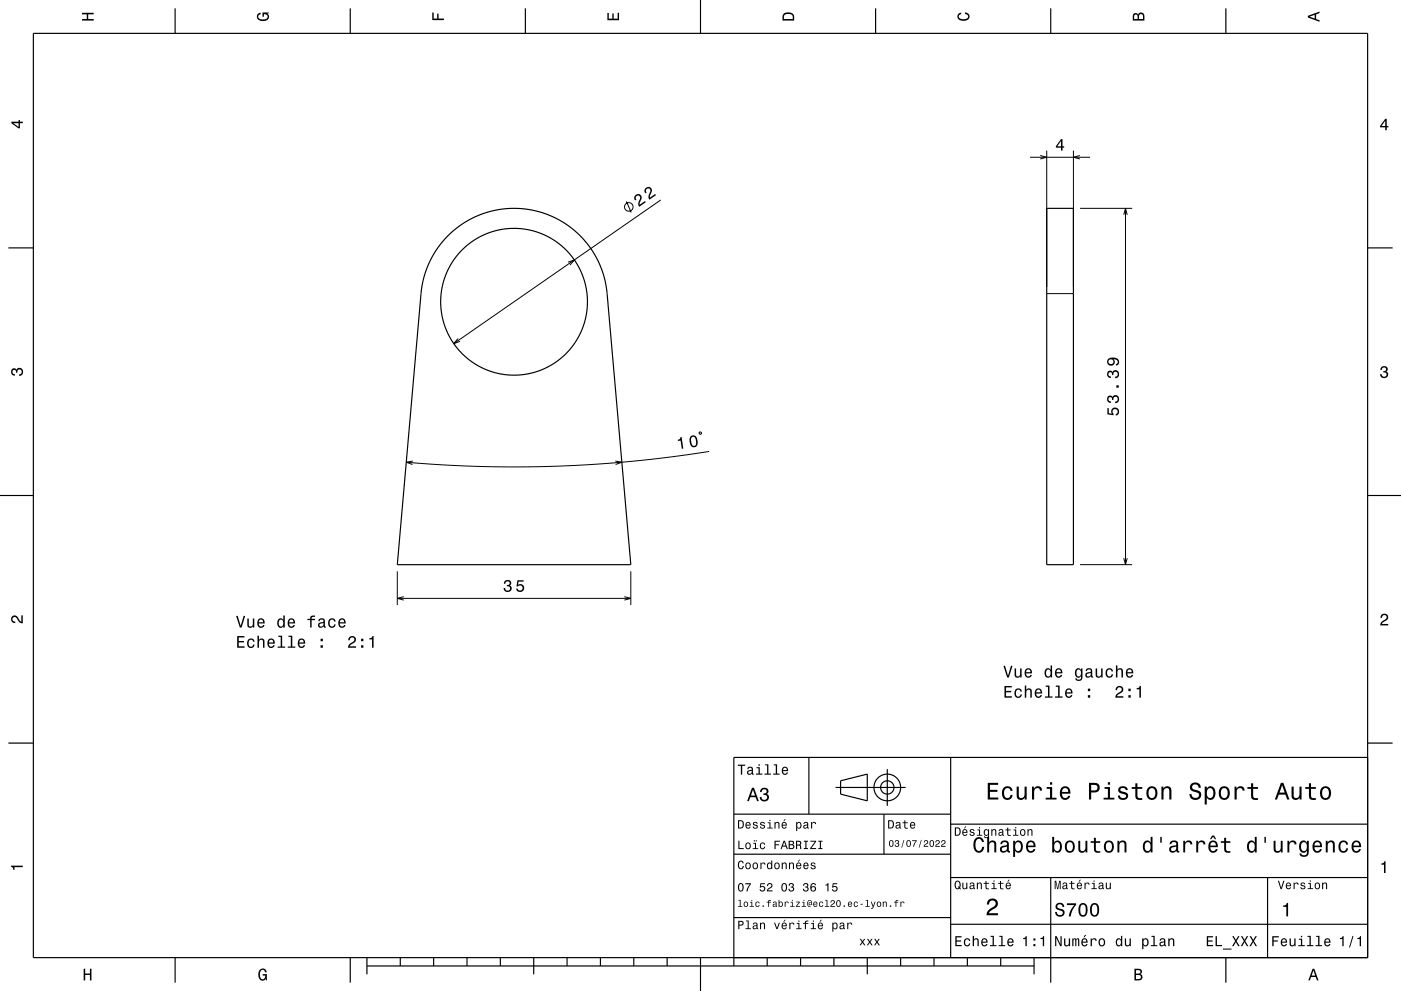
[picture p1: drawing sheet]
<svg xmlns="http://www.w3.org/2000/svg" width="420mm" height="297mm" viewBox="0 0 420 297" stroke-linecap="round" stroke-linejoin="round" font-family="sans-serif">
<g fill="none" stroke="#000" stroke-width=".3">
<path d="M198.1 59.9l-62.1 43.1M308.8 47.1h18M311.9 46.6l1.9 .5-1.9 .5M313.8 45.1v40.9M321.8 45.1v40.9M323.7 46.6l-1.9 .5 1.9 .5M170.3 78.6l1.9-.7-1.3 1.5M187.8 60.4l1.4 3.3M323.8 62.4h15.6M336.9 64.4l.5-2 .5 2M337.4 62.4v106.8M313.8 88h8"/>
<path d="M137.3 101.5l-1.3 1.5 1.9-.7M123.8 138.2l-2 .3 1.9 .7M184.5 138.2l1.9 .3-1.9 .7M209.8 129.5l.5 .1-.2 .5-.5-.1zM212.6 135.3l-10.5 1.5-11.4 1.3-11.7 1-11 .6-11.7 .2-11.3-.1-10.5-.4-12.7-.9M119.1 171.2v10.1M119.1 179.3h70M121 178.8l-1.9 .5 1.9 .5M187.2 178.8l1.9 .5-1.9 .5M189.1 171.2v10.1M323.8 169.2h15.6M336.9 167.3l.5 1.9 .5-1.9"/>
<circle cx="188.5" cy="62" r="1.28"/>
</g>
<g fill="none" stroke="#000" stroke-width=".35">
<path d="M10 10h400v277h-400zM52.5 2.5v7.5M105 2.5v7.5M157.5 2.5v7.5M210 0v10M262.5 2.5v7.5M315 2.5v7.5M367.5 2.5v7.5M2.5 74.3h7.5M134.3 70.6l2.7-2.3 2.4-1.7 2.9-1.5 2.8-1.2 3.3-.9 3.3-.5 2.9-.1 3.3 .3 3.2 .6 3.1 1 2.7 1.2 2.8 1.7 2.8 2.1 2.3 2.3 1.9 2.3 1.9 2.9 2.2 5.1 1.1 5.4 7.2 81.9h-70l7.3-82.8 1-4.4 1.7-4.1 2.3-3.9zM313.8 62.4h8v106.8h-8zM410 74.3h7.5"/>
<path d="M0 148.5h10M410 148.5h10M2.5 222.7h7.5M242.5 227v17M250.5 236h21M252 234l8-2v8l-8-2zM266 230.5v11M285 227v60M410 222.7h7.5M410 227h-190v62.5M220 244h65M220 256h65"/>
<path d="M265 244v12M285 247h125M220 275h65M285 277h125M285 263h125M315 263v31.5M380 263v24M52.5 287v7.5M105 287v7.5M110 289.5h200M110 287v5M120 287v2.5"/>
<path d="M130 287v2.5M140 287v2.5M150 287v2.5M160 287v5M170 287v2.5M180 287v2.5M190 287v2.5M200 287v2.5M210 287v10M230 287v2.5M240 287v2.5M250 287v2.5"/>
<path d="M260 287v5M270 287v2.5M280 287v2.5M290 287v2.5M300 287v2.5M310 287v5M367.5 287v7.5"/>
<circle cx="154.1" cy="90.4" r="22"/>
<circle cx="266" cy="236" r="4"/>
<circle cx="266" cy="236" r="2"/>
</g>
<g fill="#000">
<path d="M24.6 3.8h3.5v.5h-1.7v1.4h1.7v.5h-3.5v-.5h1.4v-1.4h-1.4z" fill-rule="evenodd"/>
<path d="M77.3 4.2l.8-.4v.5l-.3 .1a.68 .68 0 0 0-.4 .6 .68 .68 0 0 0 .4 .6 1.68 1.68 0 0 0 2.4-.6 .93 .93 0 0 0-1.1-.8v.8h-.4v-1.3h1.9v.3l-.5 .1 .4 .4a1.19 1.19 0 0 1-.9 1.7 1.9 1.9 0 0 1-2.6-1.3z" fill-rule="evenodd"/>
<path d="M129.6 3.8h.4v1.8h1.1v-1.5h.4v1.5h1.6v.4h-3.5z" fill-rule="evenodd"/>
<path d="M182.1 3.9h.4v1.7h1.1v-1.6h.4v1.6h1.2v-1.8h.4v2.3h-3.5z" fill-rule="evenodd"/>
<path d="M235 4a2.21 2.21 0 0 0-.4 2.2h3.5v-1.2a1.92 1.92 0 0 0-3.1-1zM235.3 4.4l.4-.2a1.45 1.45 0 0 1 2 .8v.7h-2.7l.1-1z" fill-rule="evenodd"/>
<path d="M287.3 4.2l.8-.4v.4l-.3 .1a.66 .66 0 0 0-.4 .6 .66 .66 0 0 0 .4 .6 1.69 1.69 0 0 0 2.5-.5 .9 .9 0 0 0-1-.8v-.5a1.24 1.24 0 0 1 1.4 1.1 1.24 1.24 0 0 1-1.1 1.4 1.93 1.93 0 0 1-2.6-1.2z" fill-rule="evenodd"/>
<path d="M339.8 4.2l-.2 2h3.5v-1.4a.98 .98 0 0 0-.7-1 .98 .98 0 0 0-1.2 .6 .84 .84 0 0 0-1.4-.2zM340.1 4.5l.4-.1 .4 .1 .1 1.2h-1zM341.6 4.4l.4-.2a.58 .58 0 0 1 .7 .7v.8h-1.2z" fill-rule="evenodd"/>
<path d="M392.1 4.7v.6l3.5 1.2v-.4l-1-.4v-1.4l1-.4v-.4zM392.6 5l1.5-.5v1z" fill-rule="evenodd"/>
<path d="M3.4 36.5v.4l2.1 1.6h.5v-1.6h.8v-.4h-.8v-.5h-.4v.5zM4 36.9h1.6v1.1z" fill-rule="evenodd"/>
<path d="M415.3 35.6l-1.6 2.1v.5h1.6v.8h.4v-.8h.5v-.4h-.5v-2.2zM415.3 36.2v1.6h-1.1z" fill-rule="evenodd"/>
<path d="M318.1 41.7l-1.6 2.1v.5h1.6v.8h.4v-.8h.5v-.4h-.5v-2.2zM318.1 42.3v1.6h-1.1z" fill-rule="evenodd"/>
<path d="M190.3 58.7l-.2 .9 .3 .5 .4-.3a.71 .71 0 0 1-.1-1 .71 .71 0 0 1 1 0 .71 .71 0 0 1 .1 1l-.2 .3a1.63 1.63 0 0 0 0 1.9l2-1.4-.3-.3-1.5 1 .2-1.1a1.16 1.16 0 0 0 0-1.8 1.16 1.16 0 0 0-1.7 .3zM193.4 56.6a1.15 1.15 0 0 0 .1 1.4l.3-.3a.7 .7 0 0 1 0-1 .7 .7 0 0 1 1-.1 .7 .7 0 0 1 .1 1l-.2 .3a1.63 1.63 0 0 0 0 2l2-1.4-.3-.4-1.5 1.1 .2-1.1a1.16 1.16 0 0 0 0-1.8 1.16 1.16 0 0 0-1.7 .3z" fill-rule="evenodd"/>
<path d="M3.6 110.6a.86 .86 0 0 1 1.4 .2 1.12 1.12 0 0 1 1.5-.4 1.12 1.12 0 0 1 .3 1.6l-.5 .6-.6 .1v-.5a.72 .72 0 0 0 .9-.6 .72 .72 0 0 0-.8-.8 .72 .72 0 0 0-.6 .9h-.4a.62 .62 0 0 0-.4-.8 .62 .62 0 0 0-.8 .5 .62 .62 0 0 0 .5 .7h.4l-.1 .5a1.17 1.17 0 0 1-1-.7 1.17 1.17 0 0 1 .2-1.3z" fill-rule="evenodd"/>
<path d="M414.1 110a1.01 1.01 0 0 1 1.5-.2 1.01 1.01 0 0 1 0 1.6 1.12 1.12 0 0 1 .4 1.5 1.12 1.12 0 0 1-1.6 .3l-.6-.5-.1-.6h.5a.72 .72 0 0 0 .7 .9 .72 .72 0 0 0 .7-.8 .72 .72 0 0 0-.9-.6v-.4a.62 .62 0 0 0 .8-.4 .62 .62 0 0 0-.5-.8 .62 .62 0 0 0-.7 .5v.4h-.5z" fill-rule="evenodd"/>
<path d="M203.2 131.8v.4l.8-.2 .4 2.5 .4-.1-.5-3.4h-.3a.77 .77 0 0 1-.8 .8zM207.2 130.7a2.43 2.43 0 0 0 .5 3.3 1.13 1.13 0 0 0 1.5-1.1l-.1-.8a1.51 1.51 0 0 0-1.4-1.6zM207.4 131l.7-.1a2.38 2.38 0 0 1 .4 2.6l-.7 .1a2.38 2.38 0 0 1-.4-2.6z" fill-rule="evenodd"/>
<path d="M332 122.3v1.9l1.8 .3v-.4a.8 .8 0 0 1-.2-1.3 .8 .8 0 0 1 1.3 .1 .8 .8 0 0 1-.4 1.2v.5a1.21 1.21 0 0 0 1-1.5 1.21 1.21 0 0 0-1.6-.9 1.21 1.21 0 0 0-.6 1.8l-.9-.2v-1.5zM332.1 118.8a1.17 1.17 0 0 0-.2 1.3 1.17 1.17 0 0 0 1.1 .7v-.5a.62 .62 0 0 1-.7-.3 .62 .62 0 0 1 .2-.8 .62 .62 0 0 1 .9 .2v.5h.4a.72 .72 0 0 1 .4-1 .72 .72 0 0 1 .9 .5 .72 .72 0 0 1-.5 .9l-.3 .1v.4a1.18 1.18 0 0 0 1.2-1.5 1.18 1.18 0 0 0-1.8-.6l-.2 .3a.86 .86 0 0 0-1.4-.2zM334.7 115.5v.7h.7v-.7zM332.1 111.3a1.17 1.17 0 0 0-.2 1.3 1.17 1.17 0 0 0 1.1 .7v-.5a.62 .62 0 0 1-.7-.3 .62 .62 0 0 1 .2-.8 .62 .62 0 0 1 .9 .2v.5h.4a.72 .72 0 0 1 .4-.9 .72 .72 0 0 1 .9 .4 .72 .72 0 0 1-.5 1h-.3v.5a1.18 1.18 0 0 0 1.2-1.5 1.18 1.18 0 0 0-1.8-.6l-.2 .2a.86 .86 0 0 0-1.4-.2zM332.3 107.5a1.17 1.17 0 0 0-.3 1.6 1.17 1.17 0 0 0 1.7 .2 1.17 1.17 0 0 0 .1-1.6 1.03 1.03 0 0 1 1.3 .8l-.1 .4-.5 .2v.5a1.23 1.23 0 0 0 1-1.5 1.23 1.23 0 0 0-1.5-.9zM332.3 108.4a.75 .75 0 0 1 1.5 0 .75 .75 0 0 1-1.5 0z" fill-rule="evenodd"/>
<path d="M151.4 174.1l-.4 .9h.5a.62 .62 0 0 1 .3-.8 .62 .62 0 0 1 .8 .3 .62 .62 0 0 1-.2 .8h-.5v.4a.72 .72 0 0 1 1 .5 .72 .72 0 0 1-.5 .9 .72 .72 0 0 1-.9-.5l-.1-.4h-.4a1.18 1.18 0 0 0 1.5 1.2 1.18 1.18 0 0 0 .6-1.8l-.3-.1a1.01 1.01 0 0 0 .1-1.6 1.01 1.01 0 0 0-1.5 .2zM155.1 173.9l-.3 1.9h.4a.8 .8 0 0 1 1.3-.3 .8 .8 0 0 1-.1 1.3 .8 .8 0 0 1-1.2-.4h-.5a1.21 1.21 0 0 0 1.5 1.1 1.21 1.21 0 0 0 .8-1.7 1.21 1.21 0 0 0-1.7-.5l.1-1h1.6v-.4z" fill-rule="evenodd"/>
<path d="M3.6 184.7a1.22 1.22 0 0 1 2 .8l.8 .8v-1.9h.4v2.4a2.76 2.76 0 0 1-2-1.8 .69 .69 0 0 0-1.1 .5 .69 .69 0 0 0 .9 .8v.4a1.19 1.19 0 0 1-1.2-.6 1.19 1.19 0 0 1 .2-1.4z" fill-rule="evenodd"/>
<path d="M71.1 190.6v3.5h2.2v-.4h-1.7v-1.2h1.5v-.4h-1.5v-1h1.7v-.5zM74.4 191.7a1.45 1.45 0 0 0-.3 1.7 1.45 1.45 0 0 0 1.5 .8l.6-.6 .1-.4h-.4l-.4 .6a1.01 1.01 0 0 1-1-1 1.01 1.01 0 0 1 1-1l.4 .5h.4a1.09 1.09 0 0 0-.7-.9 1.09 1.09 0 0 0-1.2 .3zM77.2 190.5v3.6h.4v-1.5a.63 .63 0 0 1 .6-.9 .63 .63 0 0 1 .6 .7v1.7h.5v-1.7a.88 .88 0 0 0-.6-1 .88 .88 0 0 0-1.1 .4v-1.3zM80.5 191.7a1.45 1.45 0 0 0-.3 1.6 1.45 1.45 0 0 0 1.4 .9l.7-.8h-.4l-.6 .4a.76 .76 0 0 1-.7-.9h1.8a1.16 1.16 0 0 0-.5-1.4 1.16 1.16 0 0 0-1.4 .2zM80.8 191.9l.2-.1a.67 .67 0 0 1 .7 .1 .67 .67 0 0 1 .2 .6h-1.3zM83.4 190.5v.4h.7v2.9h-.9v.3h2.3v-.3h-.9v-3.3zM86.5 190.5v.4h.7v2.9h-.9v.3h2.2v-.3h-.9v-3.3zM89.6 191.7a1.46 1.46 0 0 0-.3 1.6 1.46 1.46 0 0 0 1.5 .9l.7-.8h-.5l-.6 .4a.76 .76 0 0 1-.7-.9h1.8a1.17 1.17 0 0 0-.5-1.4 1.17 1.17 0 0 0-1.4 .2zM89.9 191.9l.2-.1a.67 .67 0 0 1 .7 .1 .67 .67 0 0 1 .2 .6h-1.3zM96.1 193.4v.7h.7v-.7zM96.1 191.4v.8h.7v-.8z" fill-rule="evenodd"/>
<path d="M70.8 184.6l1.1 3.5h.5l1.1-3.5h-.5l-.8 3-.9-3zM74.1 185.4v1.8a.89 .89 0 0 0 .7 .9 .89 .89 0 0 0 1-.4v.4h.4v-2.7h-.4v1.5a.65 .65 0 0 1-.4 .8 .65 .65 0 0 1-.8-.3v-2zM77.4 185.7a1.45 1.45 0 0 0-.2 1.6 1.45 1.45 0 0 0 1.4 .8l.7-.8h-.4l-.6 .5a.76 .76 0 0 1-.7-.9h1.8a1.16 1.16 0 0 0-.5-1.4 1.16 1.16 0 0 0-1.5 .2zM77.8 185.9l.2-.2a.67 .67 0 0 1 .7 .1 .67 .67 0 0 1 .2 .7h-1.3zM83.4 185.7a1.49 1.49 0 0 0-.3 1.5 1.49 1.49 0 0 0 1.3 .9l.5-.4v.4h.5v-3.6h-.5v1.3a.9 .9 0 0 0-1.5-.1zM83.7 186a.62 .62 0 0 1 .7-.3 .62 .62 0 0 1 .5 .6 .91 .91 0 0 1 0 1 .91 .91 0 0 1-1 .4l-.3-.5zM86.5 185.7a1.45 1.45 0 0 0-.2 1.6 1.45 1.45 0 0 0 1.4 .8l.7-.8h-.4l-.6 .5a.76 .76 0 0 1-.7-.9h1.8a1.16 1.16 0 0 0-.5-1.4 1.16 1.16 0 0 0-1.5 .2zM86.9 185.9l.2-.2a.67 .67 0 0 1 .7 .1 .67 .67 0 0 1 .2 .7h-1.3zM92.2 185.5v.3h.8v2.3h.4v-2.3h1v-.3h-1l.1-.4 .9-.2v-.4a.95 .95 0 0 0-1 0 .95 .95 0 0 0-.4 1zM95.7 185.5l-.3 .7h.4a.55 .55 0 0 1 .7-.6 .55 .55 0 0 1 .4 .8l-.2 .1a.91 .91 0 0 0-1.3 .5 .91 .91 0 0 0 .7 1.2l.9-.5 .1 .3 .6 .1-.3-.6v-1.4a1.02 1.02 0 0 0-.7-.8 1.02 1.02 0 0 0-1 .2zM95.9 187l1.1-.3a.77 .77 0 0 1-.2 .9 .77 .77 0 0 1-.9 .1zM98.7 185.7a1.45 1.45 0 0 0-.3 1.6 1.45 1.45 0 0 0 1.5 .8l.6-.5 .1-.5h-.4l-.4 .6a1.02 1.02 0 0 1-1-1 1.02 1.02 0 0 1 1-1l.4 .6h.4a1.09 1.09 0 0 0-.8-1 1.09 1.09 0 0 0-1.1 .4zM101.7 185.7a1.45 1.45 0 0 0-.2 1.6 1.45 1.45 0 0 0 1.4 .8l.7-.8h-.4l-.6 .5a.76 .76 0 0 1-.7-.9h1.7a1.16 1.16 0 0 0-.4-1.4 1.16 1.16 0 0 0-1.5 .2zM102.1 185.9l.2-.2a.67 .67 0 0 1 .7 .1 .67 .67 0 0 1 .2 .7h-1.3z" fill-rule="evenodd"/>
<path d="M104.7 190.9l-.3 1h.5a.7 .7 0 0 1 .5-.9 .7 .7 0 0 1 .8 .5 .7 .7 0 0 1-.5 .9l-.3 .2a1.63 1.63 0 0 0-1.1 1.5h2.4v-.4h-1.9l.9-.8a1.17 1.17 0 0 0 .9-1.7 1.17 1.17 0 0 0-1.9-.3zM108.2 193.4v.7h.7v-.7zM108.2 191.4v.8h.7v-.8zM110.7 191.3v.3h.8v2.5h.5v-3.5h-.3a.77 .77 0 0 1-1 .7z" fill-rule="evenodd"/>
<path d="M300.8 199.5l1.1 3.5h.5l1.1-3.5h-.4l-.9 3-.9-3zM304.2 200.3v1.8a.89 .89 0 0 0 .6 1 .89 .89 0 0 0 1-.5v.4h.5v-2.7h-.5v1.6a.64 .64 0 0 1-.4 .8 .64 .64 0 0 1-.8-.3v-2.1zM307.5 200.6a1.45 1.45 0 0 0-.3 1.7 1.45 1.45 0 0 0 1.4 .8l.7-.8h-.4l-.6 .4a.75 .75 0 0 1-.7-.9h1.8a1.16 1.16 0 0 0-.5-1.4 1.16 1.16 0 0 0-1.4 .2zM307.8 200.8l.2-.1a.67 .67 0 0 1 .7 .1 .67 .67 0 0 1 .2 .6h-1.3zM313.4 200.6a1.49 1.49 0 0 0-.3 1.6 1.49 1.49 0 0 0 1.3 .9l.6-.5v.4h.4v-3.6h-.4v1.3a.89 .89 0 0 0-1.6-.1zM313.8 200.9a.62 .62 0 0 1 .7-.2 .62 .62 0 0 1 .4 .5 .91 .91 0 0 1 0 1.1 .91 .91 0 0 1-.9 .4l-.4-.6zM316.6 200.6a1.45 1.45 0 0 0-.3 1.7 1.45 1.45 0 0 0 1.5 .8l.6-.8h-.4l-.6 .4a.75 .75 0 0 1-.7-.9h1.8a1.16 1.16 0 0 0-.5-1.4 1.16 1.16 0 0 0-1.4 .2zM316.9 200.8l.2-.1a.67 .67 0 0 1 .7 .1 .67 .67 0 0 1 .2 .6h-1.3zM322.5 200.6a1.49 1.49 0 0 0-.2 1.6 1.49 1.49 0 0 0 1.2 .9l.6-.5a.73 .73 0 0 1-.3 1 .73 .73 0 0 1-1-.3h-.4a1.1 1.1 0 0 0 1.2 .8 1.1 1.1 0 0 0 .9-1.2v-2.6h-.4v.5l-.4-.4a.89 .89 0 0 0-1.2 .2zM322.9 200.9a.63 .63 0 0 1 .7-.2 .63 .63 0 0 1 .4 .5 .91 .91 0 0 1 .1 1.1 .91 .91 0 0 1-1 .4l-.4-.6zM325.7 200.5l-.2 .6h.4a.55 .55 0 0 1 .6-.5 .55 .55 0 0 1 .4 .8h-.2a.91 .91 0 0 0-1.3 .5 .91 .91 0 0 0 .8 1.2l.8-.4 .1 .3 .6 .1v-.4h-.2l-.1-1.6a1.02 1.02 0 0 0-.6-.9 1.02 1.02 0 0 0-1.1 .3zM325.9 202l1.1-.3a.77 .77 0 0 1-.2 .8 .77 .77 0 0 1-.9 .1zM328.5 200.3v1.8a.89 .89 0 0 0 .6 1 .89 .89 0 0 0 1-.5v.4h.5v-2.7h-.5v1.6a.64 .64 0 0 1-.4 .8 .64 .64 0 0 1-.8-.3v-2.1zM331.7 200.6a1.45 1.45 0 0 0-.2 1.7 1.45 1.45 0 0 0 1.5 .8l.6-.6 .1-.4h-.4l-.5 .6a1.02 1.02 0 0 1-.9-1 1.02 1.02 0 0 1 .9-1l.4 .5h.5a1.09 1.09 0 0 0-.8-.9 1.09 1.09 0 0 0-1.2 .3zM334.5 199.4v3.6h.5v-1.5a.64 .64 0 0 1 .4-.8 .64 .64 0 0 1 .8 .3v2h.4v-1.7a.88 .88 0 0 0-.6-1 .88 .88 0 0 0-1 .4v-1.3zM337.8 200.6a1.45 1.45 0 0 0-.2 1.7 1.45 1.45 0 0 0 1.4 .8l.7-.8h-.4l-.6 .4a.76 .76 0 0 1-.7-.9h1.7a1.16 1.16 0 0 0-.4-1.4 1.16 1.16 0 0 0-1.5 .2zM338.2 200.8l.2-.1a.67 .67 0 0 1 .7 .1 .67 .67 0 0 1 .2 .6h-1.3z" fill-rule="evenodd"/>
<path d="M414.2 184.2a1.18 1.18 0 0 1 1.9 .3 1.18 1.18 0 0 1-1 1.7l-.8 .8h1.9v.4h-2.4a2.76 2.76 0 0 1 1.8-2 .69 .69 0 0 0-.5-1.1 .69 .69 0 0 0-.8 .9h-.4z" fill-rule="evenodd"/>
<path d="M301.1 205.6v3.5h2.3v-.4h-1.8v-1.2h1.6v-.4h-1.6v-1.1h1.7v-.4zM304.4 206.7a1.45 1.45 0 0 0-.2 1.6 1.45 1.45 0 0 0 1.5 .8l.6-.5 .1-.5h-.5l-.4 .6a1.02 1.02 0 0 1-.9-1 1.02 1.02 0 0 1 .9-1l.4 .6h.4a1.09 1.09 0 0 0-.7-1 1.09 1.09 0 0 0-1.2 .4zM307.2 205.5v3.6h.5v-1.6a.63 .63 0 0 1 .4-.8 .63 .63 0 0 1 .8 .4v2h.4v-1.8a.88 .88 0 0 0-.6-1 .88 .88 0 0 0-1 .5v-1.3zM310.5 206.7a1.46 1.46 0 0 0-.3 1.6 1.46 1.46 0 0 0 1.5 .8l.7-.8h-.5l-.6 .5a.75 .75 0 0 1-.7-.9h1.8a1.17 1.17 0 0 0-.5-1.4 1.17 1.17 0 0 0-1.4 .2zM310.8 206.9l.2-.2a.67 .67 0 0 1 .7 .1 .67 .67 0 0 1 .3 .7h-1.4zM313.5 205.5v.3h.7v2.9h-.9v.4h2.2v-.4h-.9v-3.2zM316.5 205.5v.3h.7v2.9h-.9v.4h2.3v-.4h-.9v-3.2zM319.6 206.7a1.46 1.46 0 0 0-.3 1.6 1.46 1.46 0 0 0 1.5 .8l.7-.8h-.5l-.6 .5a.75 .75 0 0 1-.6-.9h1.7a1.17 1.17 0 0 0-.5-1.4 1.17 1.17 0 0 0-1.4 .2zM319.9 206.9l.2-.2a.67 .67 0 0 1 .7 .1 .67 .67 0 0 1 .3 .7h-1.3zM326.1 208.3v.8h.7v-.8zM326.1 206.4v.7h.7v-.7z" fill-rule="evenodd"/>
<path d="M334.8 205.9l-.4 .9h.5a.7 .7 0 0 1 .5-.8 .7 .7 0 0 1 .9 .5 .7 .7 0 0 1-.5 .9l-.3 .1a1.63 1.63 0 0 0-1.1 1.6h2.4v-.4h-1.9l.8-.8a1.17 1.17 0 0 0 .9-1.7 1.17 1.17 0 0 0-1.8-.3zM338.3 208.3v.8h.7v-.8zM338.3 206.4v.7h.7v-.7zM340.8 206.2v.4h.8v2.5h.4v-3.5h-.3a.77 .77 0 0 1-.9 .6z" fill-rule="evenodd"/>
<path d="M221.2 229.2v.3h.9v2.7h.4v-2.7h.9v-.3zM224.3 230l-.3 .5h.4a.47 .47 0 0 1 .5-.4 .47 .47 0 0 1 .4 .6l-.2 .1a.78 .78 0 0 0-1.1 .4 .78 .78 0 0 0 .6 1l.8-.3 .1 .2 .5 .1v-.3l-.3-.1v-1.3a.87 .87 0 0 0-.6-.7 .87 .87 0 0 0-.8 .2zM224.4 231.3l.9-.3v.4a.51 .51 0 0 1-.5 .5 .51 .51 0 0 1-.5-.5zM226.8 229.9v.3h.6v1.6h-.8v.4h2v-.4h-.8v-1.9zM227.4 229.1v.4h.4v-.4zM229.4 229.1v.3h.6v2.4h-.8v.4h1.9v-.4h-.8v-2.7zM232 229.1v.3h.6v2.4h-.8v.4h1.9v-.4h-.7v-2.7zM234.6 230.1a1.24 1.24 0 0 0-.2 1.4 1.24 1.24 0 0 0 1.2 .7l.6-.7h-.3l-.6 .4a.64 .64 0 0 1-.5-.8h1.5v-.2a.96 .96 0 0 0-.5-1 .96 .96 0 0 0-1.2 .2zM234.9 230.3l.7-.2 .3 .7h-1.1z" fill-rule="evenodd"/>
<path d="M296.1 234.6v5h3.2v-.6h-2.5v-1.7h2.2v-.6h-2.2v-1.5h2.4v-.6zM300.8 236.2a2.18 2.18 0 0 0 1.2 3.6 1.51 1.51 0 0 0 1.6-1.6h-.6a.95 .95 0 0 1-.9 1 .95 .95 0 0 1-1-.9 1.6 1.6 0 0 1 .9-2.1 .86 .86 0 0 1 .9 .8h.7a1.56 1.56 0 0 0-1.1-1.3 1.56 1.56 0 0 0-1.7 .5zM304.8 235.8v2.5a1.27 1.27 0 0 0 .9 1.4 1.27 1.27 0 0 0 1.5-.7v.6h.6v-3.8h-.6v2.2a.92 .92 0 0 1-.6 1.1 .92 .92 0 0 1-1.2-.4v-2.9zM309.4 235.8v3.8h.6v-2.2a.95 .95 0 0 1 .5-1.1 .95 .95 0 0 1 1.2 .3l.1 .4h.6a1.28 1.28 0 0 0-1-1.4 1.28 1.28 0 0 0-1.4 .8v-.6zM313.8 235.9v.5h1v2.7h-1.3v.5h3.2v-.5h-1.3v-3.2zM314.8 234.4v.8h.6v-.8zM318.1 236.2a2.2 2.2 0 0 0 1.2 3.6 1.51 1.51 0 0 0 1.5-1.3h-.6l-.3 .5-.5 .2a1.08 1.08 0 0 1-1-1.3h2.5a1.66 1.66 0 0 0-.7-2 1.66 1.66 0 0 0-2.1 .3zM318.6 236.5a.94 .94 0 0 1 1.2-.2 .94 .94 0 0 1 .5 1h-1.9zM326.5 234.6v5h.6v-2.1a1.92 1.92 0 0 0 2.6-1.4 1.33 1.33 0 0 0-1.5-1.5zM327.1 235.2a1.6 1.6 0 0 1 1.8 .5 .86 .86 0 0 1 0 .9 .86 .86 0 0 1-.9 .3h-.9zM331.1 235.9v.5h1v2.7h-1.3v.5h3.3v-.5h-1.3v-3.2zM332.1 234.4v.8h.7v-.8zM335.6 235.9a1.08 1.08 0 0 0-.3 1.2 1.08 1.08 0 0 0 1 .7l1.2 .5a.91 .91 0 0 1-.8 1 .91 .91 0 0 1-1-.9h-.6a1.52 1.52 0 0 0 1.7 1.3 1.52 1.52 0 0 0 1.3-1.7l-.5-.5-1.6-.4a.76 .76 0 0 1 .6-1 .76 .76 0 0 1 .9 .7h.6a1.47 1.47 0 0 0-1-1.2 1.47 1.47 0 0 0-1.5 .3zM340.4 234.7v1.2h-1.1v.5h1.1v2.6a1.49 1.49 0 0 0 2 .7v-.5a.97 .97 0 0 1-1.4-.5v-2.3h1.4v-.5h-1.4v-1.2zM344.1 236.2a2.18 2.18 0 0 0 1.2 3.6 2.12 2.12 0 0 0 1.7-2.1 2.12 2.12 0 0 0-1.7-2.1l-.7 .2zM344.6 236.6a.96 .96 0 0 1 1-.4 .96 .96 0 0 1 .7 .8 1.59 1.59 0 0 1-1 2.2 1.67 1.67 0 0 1-.7-2.6zM348.2 235.8v3.8h.6v-2.2a.91 .91 0 0 1 .6-1.1 .91 .91 0 0 1 1.1 .5v2.8h.7v-2.5a1.27 1.27 0 0 0-.9-1.4 1.27 1.27 0 0 0-1.5 .6v-.5zM357.1 234.9a1.37 1.37 0 0 0-.3 1.5 1.37 1.37 0 0 0 1.3 .9 1.1 1.1 0 0 1 1.3 1.3 1.19 1.19 0 0 1-1.3 .5 1.19 1.19 0 0 1-.9-1.1h-.7a1.73 1.73 0 0 0 2.2 1.8 1.73 1.73 0 0 0 1-2.6l-1.1-.4a1.02 1.02 0 0 1-1.2-.9 .99 .99 0 0 1 1.1-.8 .99 .99 0 0 1 .8 1h.7a1.66 1.66 0 0 0-1-1.6 1.66 1.66 0 0 0-1.9 .4zM361.2 235.8v5.3h.6v-2.1a1.32 1.32 0 0 0 1.4 .7 1.32 1.32 0 0 0 1.1-1.1 2.15 2.15 0 0 0-1.4-3l-.6 .2-.5 .5v-.5zM362.1 236.6a.9 .9 0 0 1 .9-.4 .9 .9 0 0 1 .7 .8 1.61 1.61 0 0 1-.9 2.2 1.69 1.69 0 0 1-.7-2.6zM365.8 236.2a2.18 2.18 0 0 0 1.2 3.6 2.16 2.16 0 0 0 1.8-1.8 2.16 2.16 0 0 0-1.1-2.2h-1.4zM366.3 236.6a.96 .96 0 0 1 1-.4 .96 .96 0 0 1 .7 .8 1.59 1.59 0 0 1-1 2.2 1.67 1.67 0 0 1-.7-2.6zM370.1 235.8v3.8h.6v-2.2a.95 .95 0 0 1 .5-1.1 .95 .95 0 0 1 1.2 .3l.1 .4h.6a1.28 1.28 0 0 0-1-1.4 1.28 1.28 0 0 0-1.4 .8v-.6zM375.1 234.7v1.2h-1.1v.5h1.1v2.6a1.49 1.49 0 0 0 2 .7v-.5a.98 .98 0 0 1-1.4-.5v-2.3h1.4v-.5h-1.4v-1.2zM384 234.6l-1.8 5h.6l.6-1.5h2l.5 1.5h.7l-1.9-5zM384.4 235.3l.7 2.2h-1.5zM387.2 235.8v2.5a1.27 1.27 0 0 0 .9 1.4 1.27 1.27 0 0 0 1.5-.7v.6h.6v-3.8h-.6v2.2a.92 .92 0 0 1-.6 1.1 .92 .92 0 0 1-1.1-.4l-.1-2.9zM392.4 234.7v1.2h-1.1v.5h1.1v2.6a1.49 1.49 0 0 0 2.1 .7v-.5a.97 .97 0 0 1-1.4-.5l-.1-2.3h1.5v-.5h-1.5v-1.2zM396.1 236.2a2.18 2.18 0 0 0 1.3 3.6 2.16 2.16 0 0 0 1.7-1.8 2.16 2.16 0 0 0-1-2.2h-1.4zM396.6 236.6a.96 .96 0 0 1 1-.4 .96 .96 0 0 1 .7 .8 1.59 1.59 0 0 1-.9 2.2 1.67 1.67 0 0 1-.8-2.6z" fill-rule="evenodd"/>
<path d="M3.3 259.4h3.5v.5h-2.5v.8h-.3a.77 .77 0 0 0-.7-.9z" fill-rule="evenodd"/>
<path d="M221.4 252v2.5h1.6v-.3h-1.3v-2.2zM223.6 252.7a.98 .98 0 0 0-.1 1.4 .98 .98 0 0 0 1.4 .2 .98 .98 0 0 0 .1-1.4 .98 .98 0 0 0-1.4-.2zM223.9 252.9l.1-.1a.71 .71 0 0 1 .8 .7 .71 .71 0 0 1-.8 .7l-.2-.4zM226 251.8v.4h.3v-.4zM226.6 251.8v.4h.3v-.4zM225.8 252.6v.3h.5v1.3h-.6v.3h1.6v-.3h-.7v-1.6zM228 252.7a.98 .98 0 0 0-.2 1.4 .98 .98 0 0 0 1.4 .2l.2-.5h-.3l-.3 .4a.69 .69 0 0 1-.7-.7 .69 .69 0 0 1 .8-.6l.2 .3h.3a.78 .78 0 0 0-.6-.7 .78 .78 0 0 0-.8 .2zM232.2 252v2.5h.3v-1.2h1.1v-.3h-1.1v-.7h1.3v-.3zM234.9 252l-.9 2.5h.3l.3-.8h1l.3 .8h.3l-.9-2.5zM235.1 252.3l.4 1.1h-.8zM236.4 252v2.5h1a.7 .7 0 0 0 .7-.6 .7 .7 0 0 0-.4-.8l.4-.5a.62 .62 0 0 0-.8-.6zM236.8 252.3h.5a.38 .38 0 0 1 .4 .4 .38 .38 0 0 1-.4 .3h-.5zM236.8 253.3h.5a.44 .44 0 0 1 .5 .4 .44 .44 0 0 1-.5 .5h-.5zM238.6 252v2.5h.4v-1.1l.7 .1 .2 1h.4l-.2-1.1-.2-.2a.69 .69 0 0 0 .3-.8 .69 .69 0 0 0-.7-.4zM239 252.3h.4a.43 .43 0 0 1 .5 .4 .43 .43 0 0 1-.6 .4h-.3zM241 252v.3h.4v1.9h-.4v.3h1.2v-.3h-.4v-1.9h.4v-.3zM243 252v.3h1.3l-1.4 1.9v.3h1.8v-.3h-1.4l1.4-1.9v-.3zM245.3 252v.3h.5v1.9h-.5v.3h1.3v-.3h-.5v-1.9h.5v-.3z" fill-rule="evenodd"/>
<path d="M221.2 245.8v2.5h.9a1.28 1.28 0 0 0 1-1.2 1.28 1.28 0 0 0-1-1.3zM221.6 246.1a.96 .96 0 0 1 1.1 1 .96 .96 0 0 1-1.1 .9zM223.7 246.6a.98 .98 0 0 0-.2 1.3 .98 .98 0 0 0 1.3 .3l.2-.4-.9 .3-.3-.7 1.3-.1a.8 .8 0 0 0-.5-.9 .8 .8 0 0 0-.9 .2zM223.9 246.7l.6-.1 .2 .6h-.9zM225.9 246.5l-.2 .4 .1 .3 1 .4a.43 .43 0 0 1-.4 .5 .43 .43 0 0 1-.4-.4h-.3a.7 .7 0 0 0 .9 .7 .7 .7 0 0 0 .3-1.1l-.8-.3a.38 .38 0 0 1 .3-.5 .38 .38 0 0 1 .4 .4h.3l-.4-.6zM228 246.5l-.1 .4 .1 .3 1 .4a.43 .43 0 0 1-.4 .5 .43 .43 0 0 1-.5-.4h-.3a.7 .7 0 0 0 1 .7 .7 .7 0 0 0 .2-1.1l-.7-.3a.38 .38 0 0 1 .3-.5 .38 .38 0 0 1 .4 .4h.3l-.4-.6zM230.2 246.4v.3h.5v1.3h-.7v.3h1.6v-.3h-.6v-1.6zM230.7 245.7v.4h.3v-.4zM232.2 246.4v1.9h.3v-1.1a.45 .45 0 0 1 .4-.6 .45 .45 0 0 1 .5 .5v1.2h.3v-1.3a.63 .63 0 0 0-.5-.7 .63 .63 0 0 0-.7 .4v-.3zM235.2 245.5l-.4 .6 .8-.6zM234.5 246.6a.98 .98 0 0 0-.2 1.3 .98 .98 0 0 0 1.3 .3l.3-.4-1 .3-.3-.7 1.3-.1a.8 .8 0 0 0-.4-.9 .8 .8 0 0 0-1 .2zM234.8 246.7l.5-.1 .3 .6h-1zM238.7 246.4v2.7h.3v-1.1l.1 .2a.67 .67 0 0 0 .7 .1 .67 .67 0 0 0 .4-.5 .91 .91 0 0 0 0-1.1 .91 .91 0 0 0-1-.3l-.2 .3v-.3zM239.1 246.8l.2-.2a.7 .7 0 0 1 .7 .7 .7 .7 0 0 1-.7 .7l-.3-.3zM241.1 246.5l-.2 .4h.3a.39 .39 0 0 1 .4-.3 .39 .39 0 0 1 .3 .5 .73 .73 0 0 0-.9 .3 .73 .73 0 0 0 .1 .9l.9-.2 .1 .2h.4l-.2-1.4a.73 .73 0 0 0-.5-.6 .73 .73 0 0 0-.7 .2zM241.2 247.6l.8-.3v.3a.42 .42 0 0 1-.4 .5 .42 .42 0 0 1-.5-.5zM243.1 246.4v1.9h.4l.1-1.6 .5-.1 .2 .4h.4a.64 .64 0 0 0-.5-.7 .64 .64 0 0 0-.8 .4v-.3z" fill-rule="evenodd"/>
<path d="M221.4 258.2a1.33 1.33 0 0 0-.2 1.5 1.33 1.33 0 0 0 1.3 .8l.5-1h-.3l-.4 .7a1.04 1.04 0 0 1-.8-.9 1.04 1.04 0 0 1 .6-1.1l.5 .5h.4a.85 .85 0 0 0-.6-.8 .85 .85 0 0 0-1 .3zM223.6 258.7a.98 .98 0 0 0-.1 1.4 .98 .98 0 0 0 1.4 .2 .98 .98 0 0 0 .1-1.4 .98 .98 0 0 0-1.4-.2zM223.9 258.9l.1-.1a.71 .71 0 0 1 .8 .7 .71 .71 0 0 1-.8 .7l-.2-.4zM225.8 258.7a.98 .98 0 0 0-.1 1.4 .98 .98 0 0 0 1.3 .2 .98 .98 0 0 0 .2-1.4 .98 .98 0 0 0-1.4-.2zM226 258.9l.2-.1a.71 .71 0 0 1 .7 .7 .71 .71 0 0 1-.7 .7l-.3-.4zM228 258.5v2h.3l.1-1.6 .5-.1 .3 .3h.3a.64 .64 0 0 0-.5-.6 .64 .64 0 0 0-.7 .4v-.4zM230.1 258.7l-.2 .4a.91 .91 0 0 0 .1 1 .91 .91 0 0 0 1 .3l.2-.2v.3h.3v-2.6h-.3v.9l-.6-.3zM230.4 258.9l.1-.1a.7 .7 0 0 1 .7 .7 .7 .7 0 0 1-.7 .7l-.2-.4zM232.3 258.7a.98 .98 0 0 0-.1 1.4 .98 .98 0 0 0 1.3 .2 .98 .98 0 0 0 .2-1.4 .98 .98 0 0 0-1.4-.2zM232.5 258.9l.2-.1a.71 .71 0 0 1 .7 .7 .71 .71 0 0 1-.7 .7l-.3-.4zM234.4 258.5v2h.3v-1.1a.45 .45 0 0 1 .3-.7 .45 .45 0 0 1 .5 .6v1.2h.4v-1.3a.63 .63 0 0 0-.5-.7 .63 .63 0 0 0-.7 .3v-.3zM236.5 258.5v2h.3v-1.1a.45 .45 0 0 1 .4-.7 .45 .45 0 0 1 .5 .6v1.2h.3v-1.3a.64 .64 0 0 0-.4-.7 .64 .64 0 0 0-.8 .3v-.3zM239.5 257.7l-.3 .6 .7-.6zM238.9 258.7a.98 .98 0 0 0-.3 1.4 .98 .98 0 0 0 1.3 .3l.3-.5-.9 .3-.3-.6 1.2-.2a.8 .8 0 0 0-.4-.8 .8 .8 0 0 0-.9 .1zM239.1 258.9l.5-.1 .3 .5h-.9zM241 258.7a.98 .98 0 0 0-.2 1.3 .98 .98 0 0 0 1.3 .4l.3-.5-1 .3-.3-.6 1.3-.2a.8 .8 0 0 0-.4-.8 .8 .8 0 0 0-1 .1zM241.3 258.9l.5-.1 .3 .5h-1zM243.2 258.6l-.2 .4 .2 .4 1 .4a.43 .43 0 0 1-.4 .5 .43 .43 0 0 1-.5-.4h-.3a.7 .7 0 0 0 1 .7 .7 .7 0 0 0 .2-1.2l-.8-.2a.38 .38 0 0 1 .3-.5 .38 .38 0 0 1 .5 .3h.3l-.4-.5z" fill-rule="evenodd"/>
<path d="M225.4 236.1l-1.4 4h.5l.4-1.2h1.6l.5 1.2h.5l-1.5-4zM225.7 236.7l.7 1.7h-1.3zM228.2 236.4l-.4 1h.6a.71 .71 0 0 1 .3-.9 .71 .71 0 0 1 .9 .3 .71 .71 0 0 1-.2 1h-.5v.4a.82 .82 0 0 1 1 .5 .82 .82 0 0 1-.5 1.1 .82 .82 0 0 1-1.1-.6v-.4h-.5a1.34 1.34 0 0 0 1.7 1.4 1.34 1.34 0 0 0 .7-2.1l-.3-.1a1.11 1.11 0 0 0 .3-1.6 1.11 1.11 0 0 0-1.6-.2z" fill-rule="evenodd"/>
<path d="M266.7 252l-.2 .3a.91 .91 0 0 0 0 1.1 .91 .91 0 0 0 1 .4 1.05 1.05 0 0 0 .4-1.2 1.05 1.05 0 0 0-1-.8zM267 252.1a.81 .81 0 0 1 .7 .7 .81 .81 0 0 1-.5 .8l-.4-.5zM268.4 251.9l-.2 .5h.3a.35 .35 0 0 1 .2-.4 .35 .35 0 0 1 .4 .1 .35 .35 0 0 1-.1 .5h-.2v.2a.42 .42 0 0 1 .5 .4 .42 .42 0 0 1-.5 .5 .42 .42 0 0 1-.3-.6h-.3a.66 .66 0 0 0 .9 .7 .66 .66 0 0 0 .2-1.1 .58 .58 0 0 0 0-.9 .58 .58 0 0 0-.9 .1zM270.9 251.7l-.7 2.3h.2l.7-2.3zM271.9 252l-.2 .3a.91 .91 0 0 0 0 1.1 .91 .91 0 0 0 1 .4 1.05 1.05 0 0 0 .4-1.2 1.05 1.05 0 0 0-1-.8zM272.2 252.1a.81 .81 0 0 1 .7 .7 .81 .81 0 0 1-.5 .8l-.4-.5zM273.5 251.8v.3h1.1l-.8 1.2-.1 .5h.3l.8-2zM276.1 251.7l-.7 2.3h.2l.7-2.3zM277.1 251.9l-.2 .6h.3a.43 .43 0 0 1 .4-.5 .43 .43 0 0 1 .5 .5 .43 .43 0 0 1-.6 .4l-.4 .3-.2 .6h1.4v-.3l-1.1-.1a1.07 1.07 0 0 0 .9-1.5l-.5-.1zM278.8 252l-.2 .8a.81 .81 0 0 0 .7 1 1.02 1.02 0 0 0 .8-1.1 1.02 1.02 0 0 0-1.1-.9zM279.1 252.1a.81 .81 0 0 1 .7 .7 .81 .81 0 0 1-.5 .8l-.4-.5zM280.6 251.9l-.2 .6h.3a.43 .43 0 0 1 .4-.5 .43 .43 0 0 1 .4 .5 .43 .43 0 0 1-.5 .4l-.5 .3-.1 .6h1.3v-.3l-1-.1a1.06 1.06 0 0 0 .9-1.5l-.5-.1zM282.3 251.9l-.2 .6h.3a.43 .43 0 0 1 .5-.5 .43 .43 0 0 1 .4 .5 .43 .43 0 0 1-.6 .4l-.4 .3-.2 .6h1.4v-.3l-1-.1a1.07 1.07 0 0 0 .8-1.5l-.5-.1z" fill-rule="evenodd"/>
<path d="M266.2 245.8v2.5h.9a1.28 1.28 0 0 0 1-1.2 1.28 1.28 0 0 0-1-1.3zM266.6 246.1a.96 .96 0 0 1 1.1 1 .96 .96 0 0 1-1.1 .9zM268.7 246.5l-.2 .4h.3a.39 .39 0 0 1 .5-.3 .39 .39 0 0 1 .3 .5 .73 .73 0 0 0-1 .3 .73 .73 0 0 0 .2 .9l.9-.2v.2h.4l-.2-1.4a.73 .73 0 0 0-.4-.6 .73 .73 0 0 0-.8 .2zM268.8 247.6l.8-.3v.3a.42 .42 0 0 1-.4 .5 .42 .42 0 0 1-.4-.5zM271.1 245.9v.5h-.5v.3h.5v1.3a.74 .74 0 0 0 1 .4v-.3l-.6-.1-.1-.4v-.9h.7v-.3h-.7v-.5zM273 246.6a.98 .98 0 0 0-.2 1.3 .98 .98 0 0 0 1.3 .3l.3-.4-1 .3-.3-.7 1.3-.1a.8 .8 0 0 0-.4-.9 .8 .8 0 0 0-1 .2zM273.3 246.7l.5-.1 .3 .6h-1z" fill-rule="evenodd"/>
<path d="M286.2 248v2.5h.9a1.28 1.28 0 0 0 1-1.3 1.28 1.28 0 0 0-1-1.2zM286.6 248.3a.96 .96 0 0 1 1.1 .9 .96 .96 0 0 1-1.1 1zM289.4 247.7l-.4 .6 .7-.6zM288.7 248.7a.98 .98 0 0 0-.2 1.3 .98 .98 0 0 0 1.3 .4l.2-.5-.9 .3-.3-.6 1.3-.2a.8 .8 0 0 0-.5-.8 .8 .8 0 0 0-.9 .1zM288.9 248.9l.6-.1 .2 .5h-.9zM290.9 248.6l-.2 .4 .1 .4 1 .4a.43 .43 0 0 1-.4 .5 .43 .43 0 0 1-.4-.4h-.3a.7 .7 0 0 0 .9 .7 .7 .7 0 0 0 .3-1.2l-.8-.2a.38 .38 0 0 1 .3-.5 .38 .38 0 0 1 .4 .4l.3-.1-.4-.5zM293 248.6v.3h.5v1.3h-.7v.3h1.7v-.3h-.7v-1.6zM293.5 247.9v.3h.3v-.3zM295.1 248.7l-.2 .4a.91 .91 0 0 0 .1 1 .91 .91 0 0 0 1 .3l.2-.2a.52 .52 0 0 1-.2 .7 .52 .52 0 0 1-.7-.3h-.3a.78 .78 0 0 0 .9 .6 .78 .78 0 0 0 .6-.8v-1.9h-.3v.3l-.6-.3zM295.4 248.9l.1-.1a.7 .7 0 0 1 .7 .7 .7 .7 0 0 1-.7 .7l-.2-.4zM297.2 248.5v2h.3v-1.4l.5-.3 .3 .2 .1 1.5h.3v-1.3a.63 .63 0 0 0-.5-.7 .63 .63 0 0 0-.7 .3v-.3zM299.6 248.6l-.2 .5h.3a.39 .39 0 0 1 .4-.4 .39 .39 0 0 1 .3 .6 .73 .73 0 0 0-.9 .2 .73 .73 0 0 0 .1 1l.9-.3 .1 .2 .4 .1-.2-1.4a.73 .73 0 0 0-1.2-.5zM299.7 249.7l.8-.2v.3a.42 .42 0 0 1-.4 .5 .42 .42 0 0 1-.5-.5zM301.9 248v.6h-.5v.3h.5l.1 1.3a.75 .75 0 0 0 1 .3v-.3l-.7-.1v-.3v-.9h.7v-.3h-.7v-.6zM303.8 248.6v.3h.5v1.3h-.6v.3h1.6v-.3h-.6v-1.6zM304.3 247.9v.3h.4v-.3zM306 248.7a.98 .98 0 0 0-.2 1.4 .98 .98 0 0 0 1.4 .2 .98 .98 0 0 0 .2-1.4 .98 .98 0 0 0-1.4-.2zM306.2 248.9l.2-.1a.71 .71 0 0 1 .7 .7 .71 .71 0 0 1-.7 .7l-.3-.4zM308 248.5v2h.3l.1-1.4 .5-.3 .3 .2v1.5h.3v-1.3a.63 .63 0 0 0-.4-.7 .63 .63 0 0 0-.8 .3v-.3z" fill-rule="evenodd"/>
<path d="M292.2 251.5a3.2 3.2 0 0 0 .6 3.9 1.63 1.63 0 0 0 2.3-1.6h-.7a1.05 1.05 0 0 1-1.4 1.1 2.67 2.67 0 0 1 0-3.4 .92 .92 0 0 1 1.4 .8h.6a1.53 1.53 0 0 0-1.1-1.4 1.53 1.53 0 0 0-1.7 .6zM296 250.8v4.7h.5v-2a.82 .82 0 0 1 .5-1 .82 .82 0 0 1 1.1 .4v2.6h.6v-2.3a1.13 1.13 0 0 0-.8-1.3 1.13 1.13 0 0 0-1.4 .6v-1.7zM300.2 252.2l-.3 .8h.5a.71 .71 0 0 1 .9-.7 .71 .71 0 0 1 .5 1l-.3 .1a1.26 1.26 0 0 0-1.5 .4 1.26 1.26 0 0 0 0 1.5 1.36 1.36 0 0 0 1.9-.3l.2 .4 .7 .1v-.5h-.3l-.1-2.1a1.31 1.31 0 0 0-2.2-.7zM300.5 254.1l1.4-.4a.99 .99 0 0 1-.3 1.1 .99 .99 0 0 1-1.1 .1zM303.7 252v4.8h.6v-1.9a1.19 1.19 0 0 0 1.3 .7 1.19 1.19 0 0 0 1-1.1 1.93 1.93 0 0 0-1.3-2.6l-.6 .1-.4 .5v-.5zM304.5 252.7a.81 .81 0 0 1 .9-.3 .81 .81 0 0 1 .6 .7 1.45 1.45 0 0 1-.8 2 1.52 1.52 0 0 1-.7-2.4zM308 252.4a1.98 1.98 0 0 0 1 3.2 1.37 1.37 0 0 0 1.4-1.1h-.6l-.3 .4-.4 .2a.97 .97 0 0 1-.9-1.2h2.3a1.5 1.5 0 0 0-.7-1.8 1.5 1.5 0 0 0-1.8 .3zM308.4 252.6a.85 .85 0 0 1 1-.1 .85 .85 0 0 1 .5 .9h-1.7zM315.4 250.8v4.7h.6v-.6a1.19 1.19 0 0 0 1.3 .7 1.19 1.19 0 0 0 1-1.1 1.93 1.93 0 0 0-1.3-2.6l-.6 .1-.4 .5v-1.7zM316.3 252.7a.81 .81 0 0 1 .8-.3 .81 .81 0 0 1 .6 .7 1.45 1.45 0 0 1-.8 2 1.52 1.52 0 0 1-.6-2.4zM319.6 252.4a1.96 1.96 0 0 0 1.1 3.2 1.91 1.91 0 0 0 1.5-1.9 1.91 1.91 0 0 0-1.5-1.8zM320 252.7a.86 .86 0 0 1 1-.3 .86 .86 0 0 1 .6 .7 1.43 1.43 0 0 1-.9 2 1.51 1.51 0 0 1-.7-2.4zM323.3 252v2.3a1.14 1.14 0 0 0 .8 1.2 1.14 1.14 0 0 0 1.3-.6v.6h.6v-3.5h-.6v2a.83 .83 0 0 1-.5 1 .83 .83 0 0 1-1-.4l-.1-2.6zM328 251.1v1h-1v.5h1v2.3a1.34 1.34 0 0 0 1.8 .7v-.5a.88 .88 0 0 1-1.3-.5v-2h1.3v-.5h-1.3v-1zM331.3 252.4a1.97 1.97 0 0 0 1.1 3.2 1.91 1.91 0 0 0 1.5-1.9 1.91 1.91 0 0 0-1.5-1.8zM331.7 252.7a.86 .86 0 0 1 1-.3 .86 .86 0 0 1 .6 .7 1.43 1.43 0 0 1-.9 2 1.51 1.51 0 0 1-.7-2.4zM335 252v3.5h.6v-2a.82 .82 0 0 1 .5-1 .82 .82 0 0 1 1 .4v2.6h.6v-2.3a1.14 1.14 0 0 0-.8-1.3 1.14 1.14 0 0 0-1.4 .6v-.5zM343 252.4a2.02 2.02 0 0 0 .9 3.2l.6-.2 .4-.5v.6h.6v-4.7h-.6v1.7a1.15 1.15 0 0 0-1.9-.1zM343.4 252.7a.8 .8 0 0 1 .9-.3 .8 .8 0 0 1 .6 .7 1.43 1.43 0 0 1-.9 2 1.52 1.52 0 0 1-.6-2.4zM347.8 250.8v1.8h.5v-1.8zM351 252.2l-.4 .8h.6a.71 .71 0 0 1 .8-.7 .71 .71 0 0 1 .5 1l-.3 .1a1.26 1.26 0 0 0-1.4 .4 1.26 1.26 0 0 0 0 1.5 1.36 1.36 0 0 0 1.9-.3l.1 .4 .7 .1v-.5h-.3v-2.1a1.31 1.31 0 0 0-2.2-.7zM351.2 254.1l1.4-.4a.99 .99 0 0 1-.2 1.1 .99 .99 0 0 1-1.2 .1zM354.7 252v3.5h.6v-2a.85 .85 0 0 1 .5-1 .85 .85 0 0 1 1 .3l.1 .3h.6a1.15 1.15 0 0 0-.9-1.2 1.15 1.15 0 0 0-1.4 .7v-.6zM358.6 252v3.5h.6v-2a.85 .85 0 0 1 .5-1 .85 .85 0 0 1 1 .3l.1 .3h.6a1.15 1.15 0 0 0-.9-1.2 1.15 1.15 0 0 0-1.4 .7v-.6zM363.4 250.4l-.7 1.1h.4l.6-.7 .5 .7h.4l-.6-1.1zM362.6 252.4a1.99 1.99 0 0 0 1 3.2 1.37 1.37 0 0 0 1.4-1.1h-.5l-.3 .4-.5 .2a.97 .97 0 0 1-.9-1.2h2.3a1.5 1.5 0 0 0-.6-1.8 1.5 1.5 0 0 0-1.9 .3zM363.1 252.6a.85 .85 0 0 1 1-.1 .85 .85 0 0 1 .4 .9h-1.7zM367 251.1v1h-1v.5h1v2.3a1.34 1.34 0 0 0 1.9 .7v-.5a.87 .87 0 0 1-1.3-.5v-2h1.3v-.5h-1.3v-1zM374.2 252.4a2.02 2.02 0 0 0 1 3.2l.5-.2 .5-.5v.6h.5v-4.7h-.5v1.7a1.15 1.15 0 0 0-2-.1zM374.6 252.7a.8 .8 0 0 1 .9-.3 .8 .8 0 0 1 .6 .7 1.43 1.43 0 0 1-.8 2 1.53 1.53 0 0 1-.7-2.4zM379.1 250.8v1.8h.4v-1.8zM381.8 252v2.3a1.14 1.14 0 0 0 .8 1.2 1.14 1.14 0 0 0 1.4-.6v.6h.5v-3.5h-.5v2a.83 .83 0 0 1-.5 1 .83 .83 0 0 1-1.1-.4v-2.6zM386 252v3.5h.5v-2a.85 .85 0 0 1 .5-1 .85 .85 0 0 1 1.1 .3v.3h.6a1.15 1.15 0 0 0-.9-1.2 1.15 1.15 0 0 0-1.3 .7v-.6zM389.8 252.4a2.02 2.02 0 0 0 1 3.2l.6-.2 .4-.5a.94 .94 0 0 1-.4 1.3 .94 .94 0 0 1-1.3-.4h-.5a1.41 1.41 0 0 0 1.6 1.1 1.41 1.41 0 0 0 1.2-1.6v-3.3h-.6v.6l-.4-.6a1.16 1.16 0 0 0-1.6 .4zM390.3 252.7a.82 .82 0 0 1 .8-.3 .82 .82 0 0 1 .6 .7 1.42 1.42 0 0 1-.8 2 1.54 1.54 0 0 1-.6-2.4zM393.8 252.4a1.99 1.99 0 0 0 1.1 3.2 1.37 1.37 0 0 0 1.4-1.1h-.6l-.3 .4-.5 .2a.97 .97 0 0 1-.9-1.2h2.3a1.5 1.5 0 0 0-.6-1.8 1.5 1.5 0 0 0-1.9 .3zM394.3 252.6a.85 .85 0 0 1 1-.1 .85 .85 0 0 1 .4 .9h-1.7zM397.5 252v3.5h.5v-2a.82 .82 0 0 1 .5-1 .82 .82 0 0 1 1.1 .4v2.6h.6v-2.3a1.14 1.14 0 0 0-.8-1.3 1.14 1.14 0 0 0-1.4 .6v-.5zM401.6 252.4a1.96 1.96 0 0 0 1.1 3.2 1.36 1.36 0 0 0 1.4-1.4h-.5a.86 .86 0 0 1-.8 .9 .86 .86 0 0 1-.9-.8 1.44 1.44 0 0 1 .8-1.9 .77 .77 0 0 1 .9 .7h.5a1.4 1.4 0 0 0-.9-1.2 1.4 1.4 0 0 0-1.6 .5zM405.6 252.4a1.98 1.98 0 0 0 1 3.2 1.37 1.37 0 0 0 1.4-1.1h-.6l-.3 .4-.4 .2a.97 .97 0 0 1-.9-1.2h2.2a1.5 1.5 0 0 0-.6-1.8 1.5 1.5 0 0 0-1.8 .3zM406 252.6a.85 .85 0 0 1 1-.1 .85 .85 0 0 1 .5 .9h-1.7z" fill-rule="evenodd"/>
<path d="M221.4 265l-.1 .4a1.36 1.36 0 0 0 .8 1.8 1.4 1.4 0 0 0 .8-1.3 1.4 1.4 0 0 0-.8-1.3zM221.8 265l.3-.1a1.22 1.22 0 0 1 0 2l-.5-.5v-.9zM223.4 264.7v.3h1.4l-.9 1.6-.1 .6h.3l1-2.5zM228 264.7l-.2 1.3h.3a.57 .57 0 0 1 .8-.1 .57 .57 0 0 1 0 .9 .57 .57 0 0 1-.9-.3h-.3a.86 .86 0 0 0 1.1 .7 .86 .86 0 0 0 .6-1.1 .86 .86 0 0 0-1.3-.4l.1-.7h1.1v-.3zM230.2 264.9l-.3 .6h.4a.5 .5 0 0 1 .3-.6 .5 .5 0 0 1 .6 .4 .5 .5 0 0 1-.3 .6l-.8 .6-.2 .7h1.7v-.4h-1.4l.6-.5a.84 .84 0 0 0 .7-1.2 .84 .84 0 0 0-1.3-.2zM234.5 265a1.44 1.44 0 0 0 .6 2.2 1.4 1.4 0 0 0 .9-1.3 1.4 1.4 0 0 0-.9-1.3zM234.9 265l.2-.1a1.22 1.22 0 0 1 0 2l-.5-.5v-.9zM236.6 264.8l-.2 .7h.3a.44 .44 0 0 1 .3-.6 .44 .44 0 0 1 .5 .2 .44 .44 0 0 1-.1 .6h-.4v.3a.53 .53 0 0 1 .7 .4 .53 .53 0 0 1-.5 .6 .53 .53 0 0 1-.5-.6h-.3a.82 .82 0 0 0 1.1 .8 .82 .82 0 0 0 .2-1.4 .72 .72 0 0 0 0-1.1 .72 .72 0 0 0-1.1 .1zM241 264.8l-.2 .7h.3a.44 .44 0 0 1 .2-.6 .44 .44 0 0 1 .6 .2 .44 .44 0 0 1-.2 .6h-.3v.3a.53 .53 0 0 1 .7 .4 .53 .53 0 0 1-.6 .6 .53 .53 0 0 1-.5-.6h-.3a.82 .82 0 0 0 1.1 .8 .82 .82 0 0 0 .2-1.4 .72 .72 0 0 0 .1-1.1 .72 .72 0 0 0-1.1 .1zM243.3 264.8a1.72 1.72 0 0 0 .1 2.3 .83 .83 0 0 0 1.1-.2 .83 .83 0 0 0-.1-1.1 .83 .83 0 0 0-1.1 0 .74 .74 0 0 1 .6-.9l.4 .4h.3a.8 .8 0 0 0-.5-.6 .8 .8 0 0 0-.8 .1zM243.2 266.4a.55 .55 0 0 1 1.1 0 .55 .55 0 0 1-1.1 0zM247.5 265.1v.3h.5v1.8h.4v-2.6zM249.7 264.7l-.2 1.3h.2a.57 .57 0 0 1 .9-.1 .57 .57 0 0 1 0 .9 .57 .57 0 0 1-.9-.3h-.3a.86 .86 0 0 0 1.1 .8 .86 .86 0 0 0 .5-1.2 .86 .86 0 0 0-1.2-.4l.1-.7h1.1v-.3z" fill-rule="evenodd"/>
<path d="M221.3 276v2.5h.4v-1.1a.8 .8 0 0 0 1.2-.4 .8 .8 0 0 0-.7-1zM221.7 276.3h.4a.43 .43 0 0 1 .5 .4 .43 .43 0 0 1-.5 .4h-.4zM223.6 275.9v.3h.5v2h-.6v.3h1.6v-.3h-.6v-2.3zM225.9 276.6l-.2 .5h.3a.39 .39 0 0 1 .5-.4 .39 .39 0 0 1 .2 .6 .73 .73 0 0 0-.9 .2 .73 .73 0 0 0 .1 1l.9-.3 .1 .2 .4 .1-.2-1.4a.73 .73 0 0 0-1.2-.5zM226 277.7l.8-.2v.3a.42 .42 0 0 1-.4 .5 .42 .42 0 0 1-.5-.5zM227.8 276.5v2h.4v-1.4l.5-.3 .3 .2v1.5h.3v-1.3a.63 .63 0 0 0-.4-.7 .63 .63 0 0 0-.8 .3v-.3zM232 276.5l.8 2h.3l.7-2h-.3l-.6 1.6-.5-1.6zM235.2 275.7l-.4 .6 .8-.6zM234.5 276.7a.98 .98 0 0 0-.2 1.3 .98 .98 0 0 0 1.3 .4l.3-.5-1 .3-.3-.6 1.3-.2a.8 .8 0 0 0-.4-.8 .8 .8 0 0 0-1 .1zM234.8 276.9l.5-.1 .3 .5h-1zM236.6 276.5v2h.4l.1-1.6 .5-.1 .2 .3h.3a.64 .64 0 0 0-.4-.6 .64 .64 0 0 0-.8 .4v-.4zM238.8 276.6v.3h.5v1.3h-.6v.3h1.6v-.3h-.6v-1.6zM239.3 275.9v.3h.4v-.3zM240.7 276.6v.3h.6v1.6h.3v-1.6h.7v-.3h-.7v-.3l.7-.1v-.3h-.6l-.4 .3v.4zM243.2 276.6v.3h.5v1.3h-.7v.3h1.6v-.3h-.6v-1.6zM243.7 275.9v.3h.3v-.3zM246.1 275.7l-.4 .6 .7-.6zM245.4 276.7a.98 .98 0 0 0-.2 1.3 .98 .98 0 0 0 1.2 .4l.3-.5-.9 .3-.3-.6 1.2-.2a.8 .8 0 0 0-.4-.8 .8 .8 0 0 0-.9 .1zM245.6 276.9l.5-.1 .3 .5h-.9zM249.5 276.5v2.7h.3v-1l.1 .1a.67 .67 0 0 0 .7 .2 .67 .67 0 0 0 .5-.6 .91 .91 0 0 0 0-1 .91 .91 0 0 0-1-.3l-.3 .2v-.3zM250 276.9l.1-.1a.7 .7 0 0 1 .7 .7 .7 .7 0 0 1-.7 .7l-.2-.4zM251.9 276.6l-.2 .5h.3a.39 .39 0 0 1 .5-.4 .39 .39 0 0 1 .3 .6 .73 .73 0 0 0-1 .2 .73 .73 0 0 0 .2 1l.8-.3 .1 .2 .4 .1-.2-1.4a.73 .73 0 0 0-1.2-.5zM252 277.7l.8-.2v.3a.42 .42 0 0 1-.4 .5 .42 .42 0 0 1-.4-.5zM254 276.5v2h.3l.1-1.6 .6-.1 .2 .3h.3a.64 .64 0 0 0-.5-.6 .64 .64 0 0 0-.7 .4v-.4z" fill-rule="evenodd"/>
<path d="M221.4 269.7v.2h.4v1.7h-.5v.2h1.2v-.2h-.5v-1.9zM223.1 270.4a.76 .76 0 0 0 0 1.2 .76 .76 0 0 0 1.1-.2l.1-.4a.68 .68 0 0 0-.4-.7 .68 .68 0 0 0-.8 .1zM223.3 270.6a.5 .5 0 0 1 .7 .4 .5 .5 0 0 1-.7 .5zM224.9 270.3v.2h.4v1.1h-.6v.2h1.3v-.2h-.5v-1.3zM225.3 269.7v.3h.2v-.3zM226.6 270.4a.76 .76 0 0 0-.1 1.1 .76 .76 0 0 0 1.2 0v-.3h-.2l-.2 .3a.53 .53 0 0 1-.6-.5 .53 .53 0 0 1 .7-.5l.3 .2-.4-.5zM228.6 271.3v.5h.4v-.5zM229.8 270.3v.2h.5v1.3h.3v-1.3h.5v-.2h-.5v-.2l.5-.2v-.2h-.5l-.3 .6zM231.8 270.3l-.1 .4h.2a.32 .32 0 0 1 .4-.3 .32 .32 0 0 1 .2 .4 .58 .58 0 0 0-.7 .2 .58 .58 0 0 0 .1 .8l.7-.2 .4 .2v-.2l-.3-1.3zM231.9 271.3a.35 .35 0 0 1 .7 0 .35 .35 0 0 1-.7 0zM233.4 269.7v2.1h.3v-.3a.53 .53 0 0 0 .5 .3 .53 .53 0 0 0 .5-.5v-.6a.53 .53 0 0 0-.5-.5 .53 .53 0 0 0-.5 .3v-.8zM233.8 270.6l.1-.2a.56 .56 0 0 1 .5 .6 .56 .56 0 0 1-.5 .6l-.2-.3zM235.2 270.2v1.6h.3l.1-1.3 .4-.1 .5 .3a.51 .51 0 0 0-.4-.5 .51 .51 0 0 0-.6 .3v-.3zM237 270.3v.2h.4v1.1h-.5v.2h1.3v-.2h-.5v-1.3zM237.4 269.7v.3h.3v-.3zM238.6 270.2v.2h.9l-.9 1.4h1.3v-.2h-1l.9-1.4zM240.5 270.3v.2h.4v1.1h-.5v.2h1.3v-.2h-.6v-1.3zM240.9 269.7v.3h.2v-.3zM242.3 269.9a1.29 1.29 0 0 0 .4 1.9l.3-.2a.49 .49 0 0 1-.7-.4l-.1-.4a.67 .67 0 0 1 .5-.9l.5 .4a.6 .6 0 0 0-.7 .3 .6 .6 0 0 0 .1 .7l.6-.2 .3 .2v-.2a1.03 1.03 0 0 0-.9-1.4zM242.7 270.7l.5-.2-.1 .5-.4 .1zM244 270.4a.76 .76 0 0 0-.2 1.1 .76 .76 0 0 0 1.2 0v-.2l-.7 .3-.3-.5 1.1-.1a.64 .64 0 0 0-.4-.8 .64 .64 0 0 0-.7 .2zM244.2 270.5l.4-.1 .2 .5h-.8zM245.7 270.4a.76 .76 0 0 0-.1 1.1 .76 .76 0 0 0 1.1 0l.1-.3h-.2l-.2 .3a.53 .53 0 0 1-.6-.5 .53 .53 0 0 1 .6-.5l.4 .2-.4-.5zM247.4 269.7v.2h.4v1.7h-.5v.2h1.3v-.2h-.5v-1.9zM249.1 269.9l-.1 .6h.2a.43 .43 0 0 1 .5-.5 .43 .43 0 0 1 .4 .5 .43 .43 0 0 1-.5 .4l-.5 .3-.2 .6h1.4v-.3l-1-.1a1.06 1.06 0 0 0 .8-1.5l-.5-.1zM250.8 270l-.1 .3a.91 .91 0 0 0 0 1.1 .91 .91 0 0 0 1 .4 1.05 1.05 0 0 0 .4-1.2 1.05 1.05 0 0 0-1-.8zM251.2 270.1a.81 .81 0 0 1 .7 .7 .81 .81 0 0 1-.5 .8l-.4-.5zM252.9 271.3v.5h.4v-.5zM254.4 270.4a.76 .76 0 0 0-.2 1.1 .76 .76 0 0 0 1.2 0v-.2l-.7 .3-.2-.5 1-.1a.64 .64 0 0 0-.4-.8 .64 .64 0 0 0-.7 .2zM254.6 270.5l.4-.1 .2 .5h-.7zM256.1 270.4a.76 .76 0 0 0-.1 1.1 .76 .76 0 0 0 1.2 0v-.3h-.2l-.2 .3a.53 .53 0 0 1-.6-.5 .53 .53 0 0 1 .6-.5l.4 .2-.4-.5zM258 270.9v.2h.6v-.2zM259.5 269.7v.2h.4v1.7h-.5v.2h1.3v-.2h-.5v-1.9zM261.1 270.2l.5 1.7-.1 .2h-.4v.3h.5l.9-2.2h-.3l-.4 1.3-.5-1.3zM263 270.4a.76 .76 0 0 0 0 1.2 .76 .76 0 0 0 1.1-.2l.1-.4a.68 .68 0 0 0-.4-.7 .68 .68 0 0 0-.8 .1zM263.2 270.6a.5 .5 0 0 1 .7 .4 .5 .5 0 0 1-.7 .5zM264.6 270.2v1.6h.3v-1.1l.4-.3 .3 .2v1.2h.2v-1a.51 .51 0 0 0-.3-.6 .51 .51 0 0 0-.6 .3v-.3zM266.8 271.3v.5h.4v-.5zM268 270.3v.2h.5v1.3h.2v-1.3h.6v-.2h-.6v-.2l.6-.2v-.2h-.5l-.3 .6zM269.9 270.2v1.6h.3l.1-1.3 .4-.1 .5 .3a.51 .51 0 0 0-.4-.5 .51 .51 0 0 0-.6 .3v-.3z" fill-rule="evenodd"/>
<path d="M286.4 264.2a1.34 1.34 0 0 0-.2 1.5 1.34 1.34 0 0 0 1.2 .8l.2-.2 .3 .3 .2-.2-.3-.3a1.26 1.26 0 0 0 .2-1.4 1.26 1.26 0 0 0-1.3-.7zM286.8 264.3l.3-.1a1.21 1.21 0 0 1 .5 1.6l-.3-.2-.2 .2 .3 .3-.1 .1a1.09 1.09 0 0 1-.9-.8 1.09 1.09 0 0 1 .4-1.1zM288.5 264.5v1.3a.63 .63 0 0 0 .4 .7 .63 .63 0 0 0 .8-.3v.3h.3v-2h-.3l-.1 1.4-.4 .3-.4-.2v-1.5zM290.9 264.6l-.2 .5h.3a.39 .39 0 0 1 .5-.4 .39 .39 0 0 1 .2 .6 .73 .73 0 0 0-.9 .2 .73 .73 0 0 0 .1 1l.9-.3 .1 .2 .4 .1-.2-1.5a.73 .73 0 0 0-1.2-.4zM291 265.7l.8-.2v.3a.42 .42 0 0 1-.4 .5 .42 .42 0 0 1-.5-.5zM292.8 264.5v2h.4v-1.1a.45 .45 0 0 1 .3-.7 .45 .45 0 0 1 .5 .6v1.2h.3v-1.3a.63 .63 0 0 0-.4-.7 .63 .63 0 0 0-.8 .3v-.3zM295.4 264v.6h-.5v.3h.5l.1 1.3a.75 .75 0 0 0 1 .3v-.3l-.7-.1v-.3v-.9h.7v-.3h-.7v-.6zM297.3 264.6v.3h.5v1.3h-.6v.3h1.6v-.3h-.6v-1.6zM297.8 263.9v.3h.4v-.3zM299.8 264v.6h-.6v.3h.6v1.3a.75 .75 0 0 0 1 .3v-.3l-.6-.1-.1-.3v-.9h.7v-.3h-.7v-.6zM302.4 263.7l-.4 .6 .7-.6zM301.7 264.7a.98 .98 0 0 0-.2 1.3 .98 .98 0 0 0 1.3 .4l.2-.5-.9 .3-.3-.6 1.3-.2a.8 .8 0 0 0-.4-.8 .8 .8 0 0 0-1 .1zM301.9 264.9l.6-.1 .2 .5h-.9z" fill-rule="evenodd"/>
<path d="M296.3 269.7a1.68 1.68 0 0 1 2.8 .4 1.68 1.68 0 0 1-1.4 2.4l-.8 .6-.4 .6h2.7v.6h-3.5a2.58 2.58 0 0 1 2.1-2.5 1.02 1.02 0 0 0 .7-1.2 1.02 1.02 0 0 0-1.2-.8 1.02 1.02 0 0 0-.8 1.3h-.6z" fill-rule="evenodd"/>
<path d="M316.2 264v2.5h.3v-2.3l.4 2.3h.3l.5-2.3v2.3h.3v-2.5h-.5l-.4 2.2-.5-2.2zM318.7 264.6l-.2 .5h.3a.39 .39 0 0 1 .5-.4 .39 .39 0 0 1 .3 .6 .73 .73 0 0 0-1 .2 .73 .73 0 0 0 .2 1l.9-.3v.2l.4 .1-.2-1.5a.72 .72 0 0 0-.4-.5 .72 .72 0 0 0-.8 .1zM318.8 265.7l.8-.2v.3a.42 .42 0 0 1-.4 .5 .42 .42 0 0 1-.4-.5zM321.1 264v.6h-.5v.3h.5v1.3a.75 .75 0 0 0 1 .3v-.3l-.6-.1-.1-.3v-.9h.7v-.3h-.7v-.6zM323.7 263.7l-.4 .6 .8-.6zM323 264.7a.98 .98 0 0 0-.2 1.3 .98 .98 0 0 0 1.3 .4l.3-.5-1 .3-.3-.6 1.3-.2a.8 .8 0 0 0-.4-.8 .8 .8 0 0 0-1 .1zM323.3 264.9l.5-.1 .3 .5h-1zM325.1 264.5v2h.3l.2-1.6 .5-.1 .2 .3h.3a.64 .64 0 0 0-.4-.6 .64 .64 0 0 0-.8 .4v-.4zM327.3 264.6v.3h.5v1.3h-.6v.3h1.6v-.3h-.6v-1.6zM327.8 263.9v.3h.4v-.3zM329.6 264.6l-.2 .5h.3a.39 .39 0 0 1 .4-.4 .39 .39 0 0 1 .3 .6 .73 .73 0 0 0-.9 .2 .73 .73 0 0 0 .1 1l.9-.3 .1 .2 .4 .1-.2-1.5a.72 .72 0 0 0-.5-.5 .72 .72 0 0 0-.7 .1zM329.7 265.7l.8-.2v.3a.42 .42 0 0 1-.4 .5 .42 .42 0 0 1-.5-.5zM331.5 264.5v1.3a.63 .63 0 0 0 .4 .7 .63 .63 0 0 0 .8-.3v.3h.3v-2h-.3v1.4l-.5 .3-.4-.2v-1.5z" fill-rule="evenodd"/>
<path d="M316.8 270.9a1.1 1.1 0 0 0-.3 1.2 1.1 1.1 0 0 0 1 .7 .88 .88 0 0 1 1.1 1 .96 .96 0 0 1-1.1 .4 .96 .96 0 0 1-.7-.9h-.5a1.38 1.38 0 0 0 1.7 1.5 1.38 1.38 0 0 0 .8-2.1l-.9-.3a.81 .81 0 0 1-.9-.8 .8 .8 0 0 1 .8-.6 .8 .8 0 0 1 .7 .8h.6a1.33 1.33 0 0 0-.9-1.2 1.33 1.33 0 0 0-1.4 .3zM319.9 270.7v.6h2.1a5.9 5.9 0 0 0-1.6 3.3h.6a6 6 0 0 1 1.6-3.4v-.5zM323.6 271.1a3.1 3.1 0 0 0 .5 3.5 1.3 1.3 0 0 0 1.9-1 2.64 2.64 0 0 0-.7-2.9h-1.2zM324.3 271.2h.8a2.72 2.72 0 0 1 0 3h-.8a2.72 2.72 0 0 1 0-3zM327.1 271.1a3 3 0 0 0 .4 3.5 1.3 1.3 0 0 0 1.9-1 2.64 2.64 0 0 0-.7-2.9h-1.2zM327.8 271.2h.7a2.7 2.7 0 0 1 0 3h-.7a2.7 2.7 0 0 1 0-3z" fill-rule="evenodd"/>
<path d="M383.1 264l.8 2.5h.4l.8-2.5h-.4l-.6 2.1-.7-2.1zM385.7 264.7a.98 .98 0 0 0-.2 1.3 .98 .98 0 0 0 1.3 .4l.2-.5-.9 .3-.3-.6 1.3-.2a.8 .8 0 0 0-.5-.8 .8 .8 0 0 0-.9 .1zM385.9 264.9l.6-.1 .2 .5h-.9zM387.8 264.5v2h.3l.1-1.6 .6-.1 .2 .3h.3a.64 .64 0 0 0-.5-.6 .64 .64 0 0 0-.7 .4v-.4zM390 264.6l-.1 .4 .1 .4 1 .4a.43 .43 0 0 1-.4 .5 .43 .43 0 0 1-.5-.4h-.3a.71 .71 0 0 0 1 .7 .71 .71 0 0 0 .2-1.2l-.7-.2a.38 .38 0 0 1 .3-.5 .38 .38 0 0 1 .4 .3h.3l-.4-.5zM392.2 264.6v.3h.5v1.3h-.7v.3h1.6v-.3h-.6v-1.6zM392.7 263.9v.3h.3v-.3zM394.3 264.7a.98 .98 0 0 0-.1 1.4 .98 .98 0 0 0 1.3 .2 .98 .98 0 0 0 .2-1.4 .98 .98 0 0 0-1.4-.2zM394.5 264.9l.2-.1a.71 .71 0 0 1 .7 .7 .71 .71 0 0 1-.7 .7l-.3-.4zM396.3 264.5v2h.4v-1.1a.45 .45 0 0 1 .3-.7 .45 .45 0 0 1 .5 .6v1.2h.4v-1.3a.63 .63 0 0 0-.5-.7 .63 .63 0 0 0-.7 .3v-.3z" fill-rule="evenodd"/>
<path d="M384.7 271.4a.88 .88 0 0 0 1.1-.8h.4v4h-.6v-2.8h-.9z" fill-rule="evenodd"/>
<path d="M414.1 258.8a.77 .77 0 0 0 .9-.7h.4v3.5h-.5v-2.5h-.8z" fill-rule="evenodd"/>
<path d="M25.1 290.3h.4v1.5h1.5v-1.5h.4v3.5h-.4v-1.6h-1.5v1.6h-.4z" fill-rule="evenodd"/>
<path d="M77.8 290.7a1.19 1.19 0 0 1 1.3-.4 1.19 1.19 0 0 1 .9 1.1h-.5l-.1-.3a.69 .69 0 0 0-.6-.5 .69 .69 0 0 0-.7 .4 1.69 1.69 0 0 0 .6 2.5 .93 .93 0 0 0 .8-1.1h-.8v-.5h1.3v1.9h-.2l-.1-.4-.4 .4a1.19 1.19 0 0 1-1.8-.9v-1.6z" fill-rule="evenodd"/>
<path d="M257.7 281.4l.7 .9-.7 1h.4l.5-.7 .5 .7h.4l-.7-1 .6-.9h-.4l-.4 .7-.5-.7zM259.9 281.4l.6 .9-.6 1h.3l.5-.7 .5 .7h.4l-.7-1 .7-.9h-.4l-.5 .7-.4-.7zM262.1 281.4l.6 .9-.7 1h.4l.5-.7 .5 .7h.4l-.7-1 .7-.9h-.4l-.5 .7-.5-.7z" fill-rule="evenodd"/>
<path d="M286.4 280.6v3h1.9v-.4h-1.5v-1h1.3v-.4h-1.3v-.9h1.5v-.3zM289.2 281.5a1.24 1.24 0 0 0-.2 1.4 1.24 1.24 0 0 0 1.3 .7l.6-.9h-.4l-.4 .6a.87 .87 0 0 1-.8-.9 .87 .87 0 0 1 .9-.9l.3 .5h.4a.94 .94 0 0 0-.7-.8 .94 .94 0 0 0-1 .3zM291.6 280.5v3.1h.4v-1.7l.6-.4 .4 .4v1.7h.4v-1.6a.76 .76 0 0 0-.5-.8 .76 .76 0 0 0-.9 .4v-1.1zM294.4 281.5a1.25 1.25 0 0 0-.2 1.4 1.25 1.25 0 0 0 1.2 .7l.6-.7h-.3l-.6 .4a.65 .65 0 0 1-.6-.8h1.6v-.2a.96 .96 0 0 0-.5-1 .96 .96 0 0 0-1.2 .2zM294.7 281.7l.6-.2 .4 .7h-1.2zM297 280.5v.3h.6v2.5h-.8v.3h1.9v-.3h-.7v-2.8zM299.6 280.5v.3h.6v2.5h-.8v.3h1.9v-.3h-.7v-2.8zM302.2 281.5a1.25 1.25 0 0 0-.2 1.4 1.25 1.25 0 0 0 1.2 .7l.6-.7h-.3l-.6 .4a.65 .65 0 0 1-.5-.8h1.5v-.2a.96 .96 0 0 0-.5-1 .96 .96 0 0 0-1.2 .2zM302.5 281.7l.7-.2 .3 .7h-1.1z" fill-rule="evenodd"/>
<path d="M306.7 281.1v.3h.7v2.2h.4v-3zM309.8 282.9v.7h.6v-.7zM309.8 281.2v.7h.6v-.7zM311.9 281.1v.3h.7v2.2h.4v-3z" fill-rule="evenodd"/>
<path d="M316.3 280.6v3h.4v-2.5l1.1 2.5h.5v-3h-.4v2.4l-1.1-2.4zM319 281.2v1.6a.76 .76 0 0 0 .5 .8 .76 .76 0 0 0 .9-.4v.4h.4v-2.4h-.4v1.7l-.6 .4-.4-.3v-1.8zM321.5 281.2v2.4h.3v-1.8l.3-.3 .2 .2v1.9h.4v-1.8l.3-.3 .2 .4v1.7h.4l-.1-2-.2-.4-.5 .1-.2 .2-.4-.3-.4 .3v-.3zM325.2 280.2l-.4 .7h.3l.6-.7zM324.4 281.5a1.25 1.25 0 0 0-.2 1.4 1.25 1.25 0 0 0 1.2 .7l.6-.7h-.3l-.6 .4a.65 .65 0 0 1-.6-.8h1.6v-.2a.96 .96 0 0 0-.5-1 .96 .96 0 0 0-1.2 .2zM324.7 281.7l.6-.2 .4 .7h-1.2zM327 281.2v2.4h.3v-1.4a.57 .57 0 0 1 .3-.6 .57 .57 0 0 1 .8 .2v.2h.4a.77 .77 0 0 0-.6-.8 .77 .77 0 0 0-.9 .4v-.4zM329.6 281.5a1.24 1.24 0 0 0-.2 1.5 1.24 1.24 0 0 0 1.3 .6 1.19 1.19 0 0 0 .6-1.7 1.19 1.19 0 0 0-1.7-.4zM329.9 281.7a.57 .57 0 0 1 .6-.2 .57 .57 0 0 1 .4 .5v.4a.69 .69 0 0 1-.9 .9l-.3-.5zM334.7 281.5a1.28 1.28 0 0 0-.2 1.3 1.28 1.28 0 0 0 1.1 .8l.4-.4v.4h.4v-3.1h-.3v1.1a.77 .77 0 0 0-1.4-.1zM335 281.7a.53 .53 0 0 1 .6-.2 .53 .53 0 0 1 .4 .5v.4a.71 .71 0 0 1-.6 .9 1.01 1.01 0 0 1-.4-1.6zM337.2 281.2v1.6a.76 .76 0 0 0 .5 .8 .76 .76 0 0 0 1-.4v.4h.3v-2.4h-.4v1.7l-.6 .4-.4-.3v-1.8zM342.4 281.2v3.3h.4v-1.3a.79 .79 0 0 0 .8 .4 .79 .79 0 0 0 .7-.7 1.09 1.09 0 0 0 0-1.2 1.09 1.09 0 0 0-1.2-.4l-.3 .3v-.4zM342.9 281.7a.54 .54 0 0 1 .6-.2 .54 .54 0 0 1 .4 .5l.1 .4a.73 .73 0 0 1-.6 .9 1.01 1.01 0 0 1-.5-1.6zM345.2 280.5v.3h.6v2.5h-.8v.3h1.9v-.3h-.7v-2.8zM347.9 281.4l-.2 .5h.3a.47 .47 0 0 1 .6-.4 .47 .47 0 0 1 .3 .6l-.2 .1a.78 .78 0 0 0-1.1 .4 .78 .78 0 0 0 .7 1l.7-.3 .1 .2 .5 .1v-.3l-.2-.1-.1-1.3a.87 .87 0 0 0-.5-.7 .87 .87 0 0 0-.9 .2zM348 282.7l1-.3v.4a.51 .51 0 0 1-.5 .5 .51 .51 0 0 1-.5-.5zM350.2 281.2v2.4h.4l.1-1.7 .5-.4 .4 .4 .1 1.7h.3v-1.6a.76 .76 0 0 0-.5-.8 .76 .76 0 0 0-.9 .4v-.4z" fill-rule="evenodd"/>
<path d="M340.1 290.3v3.5h1.3a.98 .98 0 0 0 1.1-.7 .98 .98 0 0 0-.6-1.2 .86 .86 0 0 0 .4-1 .86 .86 0 0 0-1-.6zM340.6 290.8h.7a.53 .53 0 0 1 .6 .5 .53 .53 0 0 1-.7 .5h-.6zM340.6 292.2h.7a.61 .61 0 0 1 .7 .6 .61 .61 0 0 1-.7 .6h-.7z" fill-rule="evenodd"/>
<path d="M361.8 280.6v3h1.9v-.4h-1.5v-1h1.3v-.4h-1.3v-.9h1.4v-.3zM364.4 280.6v3h1.9v-.4h-1.5v-2.6zM366.6 284.3v.3h2.6v-.3zM369.4 280.6l.9 1.4-1 1.6h.5l.7-1.2 .7 1.2h.4l-.9-1.6 .9-1.4h-.4l-.7 1.1-.6-1.1zM372 280.6l.9 1.4-.9 1.6h.4l.7-1.2 .7 1.2h.5l-1-1.6 .9-1.4h-.4l-.7 1.1-.6-1.1zM374.6 280.6l.9 1.4-.9 1.6h.4l.7-1.2 .7 1.2h.5l-1-1.6 .9-1.4h-.4l-.7 1.1-.6-1.1z" fill-rule="evenodd"/>
<path d="M381.4 280.6v3h.4v-1.4h1.3v-.4h-1.3v-.9h1.6v-.3zM384.2 281.5a1.25 1.25 0 0 0-.2 1.4 1.25 1.25 0 0 0 1.2 .7l.6-.7h-.4l-.5 .4a.65 .65 0 0 1-.6-.8h1.6v-.2a.96 .96 0 0 0-.5-1 .96 .96 0 0 0-1.2 .2zM384.5 281.7l.6-.2 .4 .7h-1.2zM386.6 281.2v1.6a.76 .76 0 0 0 .5 .8 .76 .76 0 0 0 .9-.4v.4h.4v-2.4h-.4v1.7l-.6 .4-.4-.3v-1.8zM389.4 281.3v.4h.6v1.6h-.8v.3h2v-.3h-.8v-2zM390 280.5v.4h.4v-.4zM392 280.5v.3h.6v2.5h-.8v.3h1.9v-.3h-.7v-2.8zM394.6 280.5v.3h.6v2.5h-.8v.3h1.9v-.3h-.7v-2.8zM397.2 281.5a1.25 1.25 0 0 0-.2 1.4 1.25 1.25 0 0 0 1.2 .7l.6-.7h-.3l-.5 .4a.65 .65 0 0 1-.6-.8h1.5v-.2a.96 .96 0 0 0-.5-1 .96 .96 0 0 0-1.2 .2zM397.5 281.7l.7-.2 .3 .7h-1.1z" fill-rule="evenodd"/>
<path d="M393.5 290.3l-1.3 3.5h.5l.3-1h1.4l.4 1h.5l-1.3-3.5zM393.7 290.8l.6 1.6h-1.1z" fill-rule="evenodd"/>
<path d="M401.7 281.1v.3h.7v2.2h.4v-3zM405.5 280.5l-1.1 3.5h.3l1.1-3.5zM406.9 281.1v.3h.7v2.2h.4v-3z" fill-rule="evenodd"/>
</g>
</svg>
